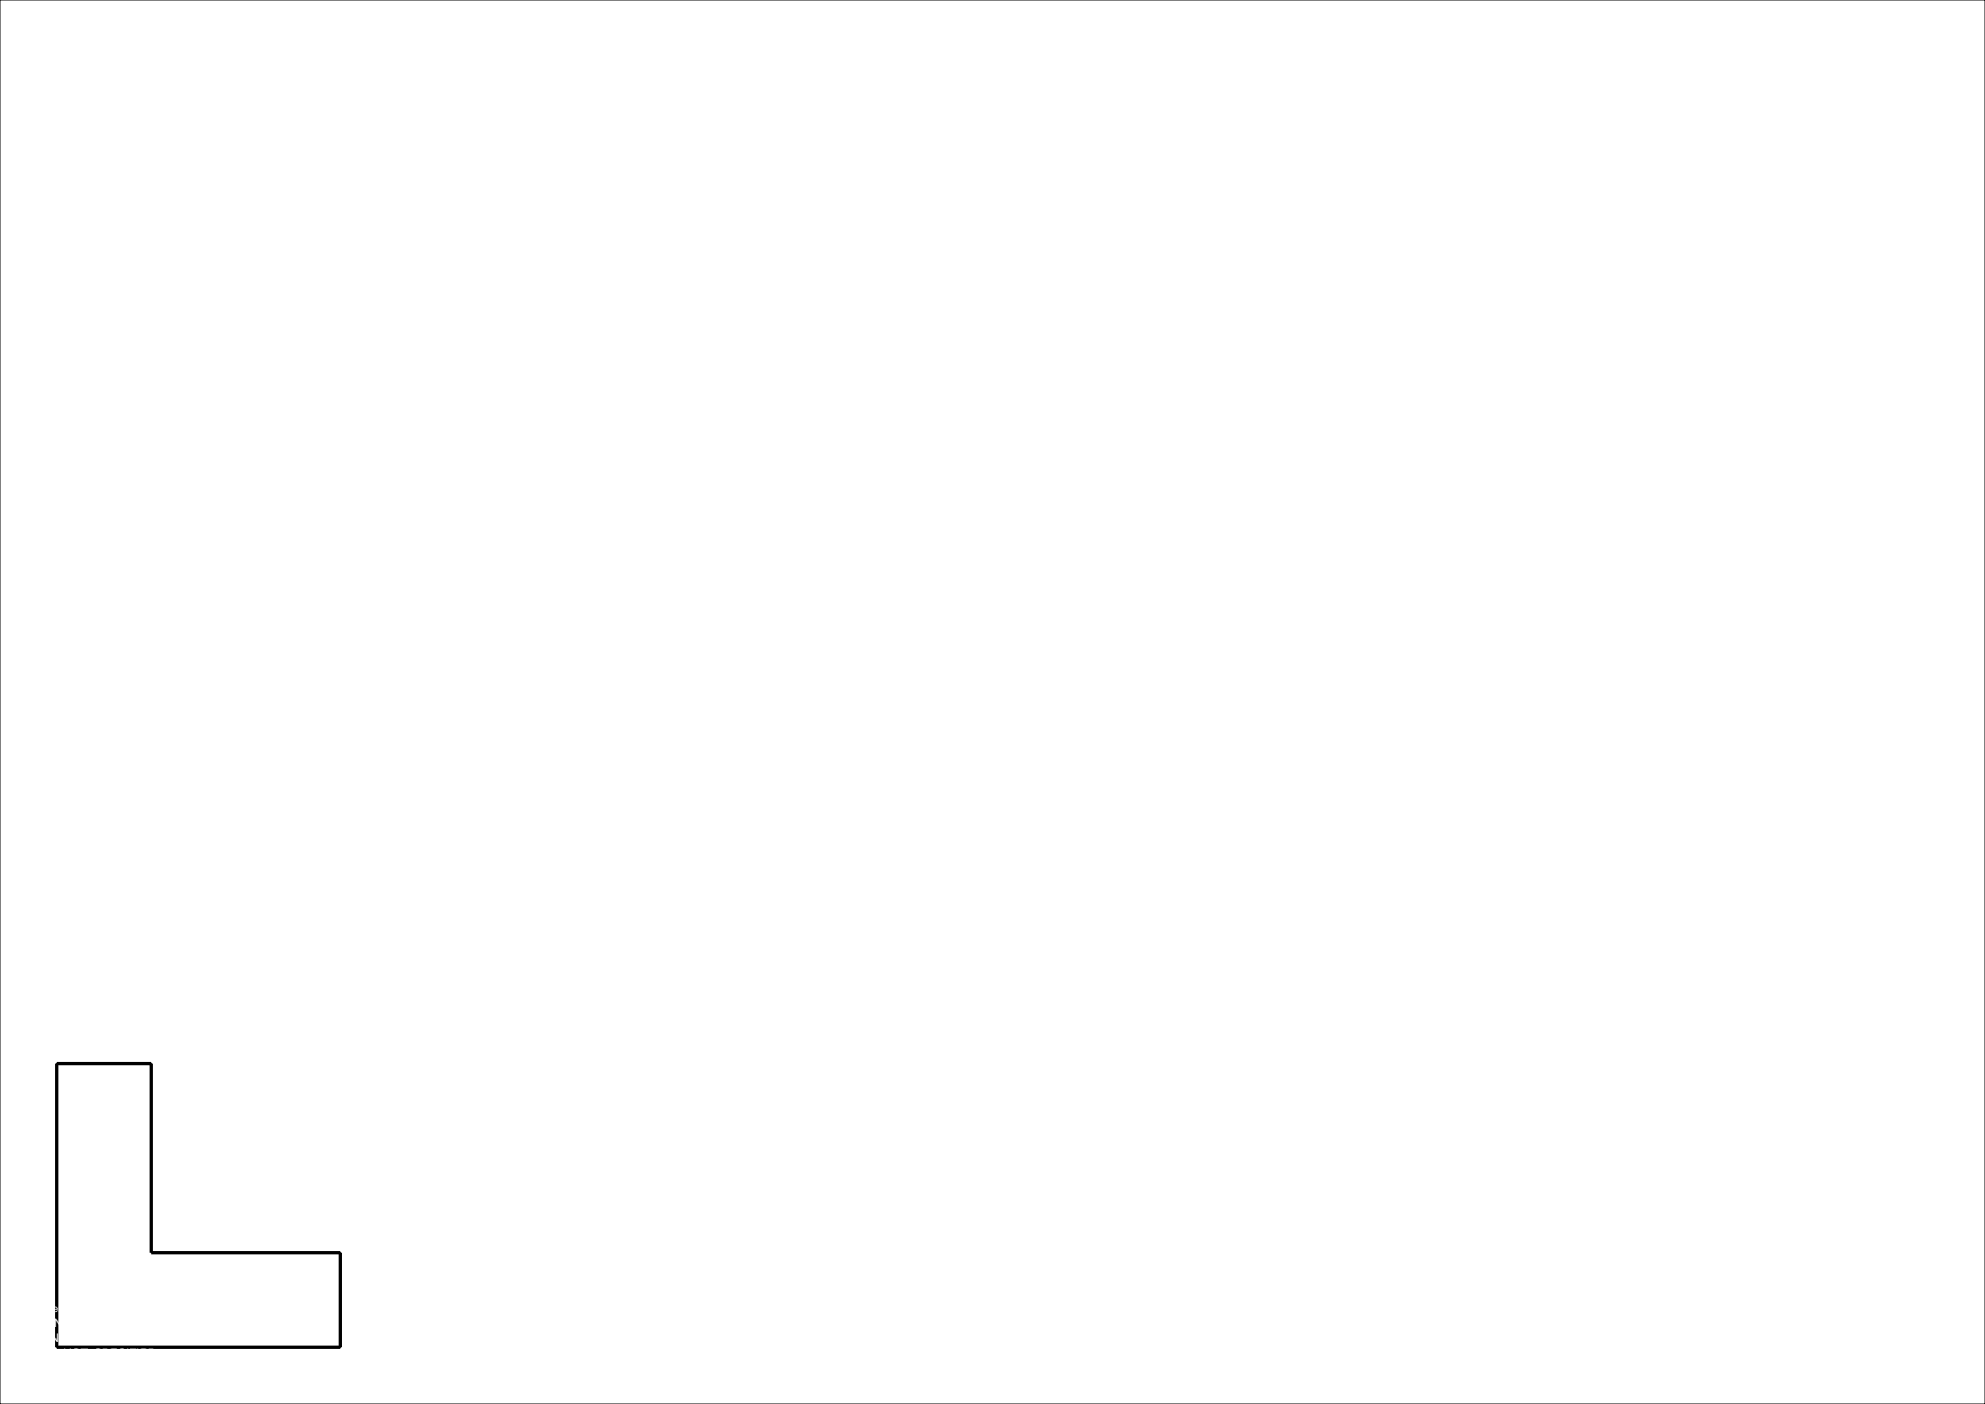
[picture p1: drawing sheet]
<svg xmlns="http://www.w3.org/2000/svg" width="420mm" height="297mm" viewBox="0 0 420 297" stroke-linecap="round" stroke-linejoin="round" font-family="sans-serif">
<defs><g id="words">
<g font-size="2.5" fill="#fff">
<text x="3.5" y="280.8">status: NOT_SPECIFIED</text>
<text x="3.5" y="287.1">revision: NOT_SPECIFIED</text>
<text x="3.5" y="283.9">scale: NOT_SPECIFIED</text>
</g>
<text font-size="2.1" fill="#fff" x="3.5" y="277.6">model-derived documentation - not a construction drawing</text>
</g></defs>
<path d="M12 225h20v40h40v20h-60z" fill="none" stroke="#000" stroke-width=".7" stroke-linecap="butt"/>
<path d="M0 0h420v297h-420zM12 225h20v40h40v20h-60z" fill="none" stroke="#000" stroke-width=".21"/>
<use href="#words"/>
</svg>
